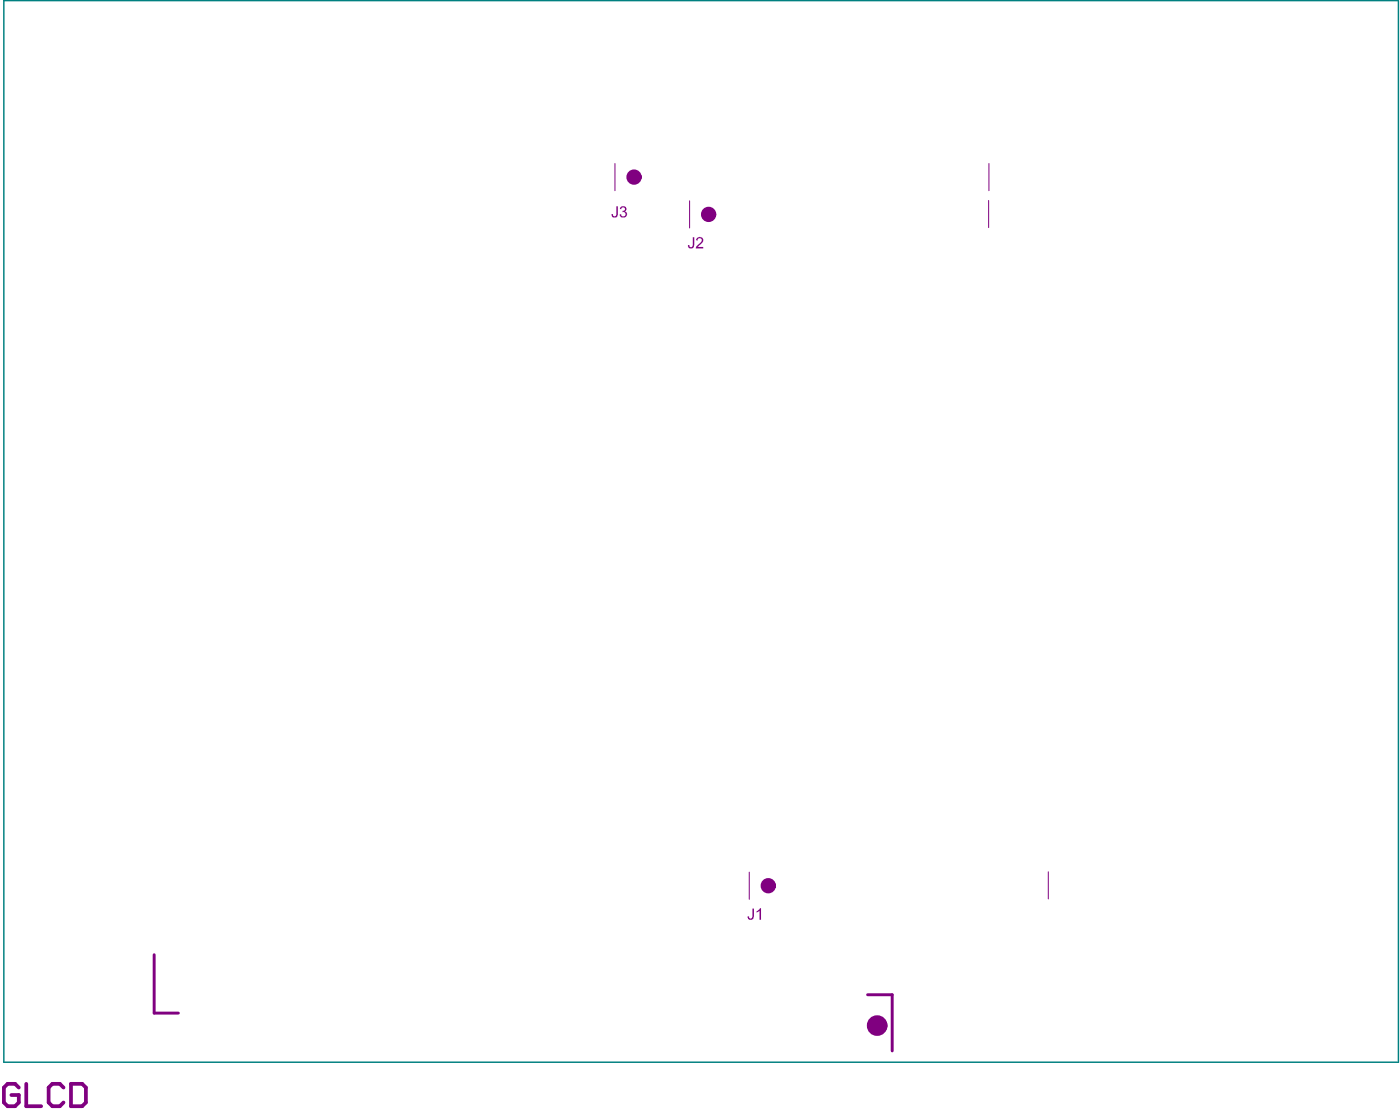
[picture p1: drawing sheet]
<svg xmlns="http://www.w3.org/2000/svg" width="317mm" height="252mm" viewBox="0 0 317 252" stroke-linecap="round" stroke-linejoin="round" font-family="sans-serif">
<path d="M139.5 37.1v6.1M224.3 37.1v6.1M156.4 45.5v6.2M224.2 45.4v6.2M169.9 197.7v6.2M237.7 197.6v6.2" fill="none" stroke="#800080" stroke-width=".23"/>
<path d="M35 216.5v13.2h5.5M196.8 225.5h5.5v12.8" fill="none" stroke="#800080" stroke-width=".67"/>
<g fill="#800080">
<path d="M139.8 46.8h.3v1.7a.73 .73 0 0 1-.7 .8 .73 .73 0 0 1-.7-.8h.3a.4 .4 0 0 0 .4 .6 .4 .4 0 0 0 .4-.6z"/>
<path d="M140.6 47.1a.71 .71 0 0 1 1.1-.3 .71 .71 0 0 1 .1 1.1l-.1 .1a.72 .72 0 0 1 .4 .9 .72 .72 0 0 1-.9 .4l-.4-.1-.3-.3v-.3l.4-.1a.5 .5 0 0 0 .5 .5 .5 .5 0 0 0 .5-.5 .5 .5 0 0 0-.6-.5l-.2 .1 .1-.3a.41 .41 0 0 0 .5-.4 .41 .41 0 0 0-.4-.4 .41 .41 0 0 0-.4 .4h-.4z"/>
<path d="M157.1 53.8h.4v1.8a.72 .72 0 0 1-.8 .7 .72 .72 0 0 1-.7-.7h.4a.26 .26 0 0 0-.1 .3 .26 .26 0 0 0 .3 .1h.3l.2-.4z"/>
<path d="M158.1 53.9a.84 .84 0 0 1 1.1 0 .84 .84 0 0 1 .2 1l-1.2 1.1h1.3v.3h-1.7l.1-.4 .5-.5a1.05 1.05 0 0 0 .7-1.3h-.1a.46 .46 0 0 0-.6 0 .46 .46 0 0 0-.2 .5l-.3-.1z"/>
<path d="M170.6 206h.4v1.8a.72 .72 0 0 1-.7 .7 .72 .72 0 0 1-.8-.7h.4a.26 .26 0 0 0 0 .3 .26 .26 0 0 0 .2 .1h.4l.1-.3z"/>
<path d="M171.6 206.6l.6-.4 .1-.3h.3v2.6h-.3v-2l-.7 .4z"/>
</g>
<path d="M4.3 246.6l-.9-.9h-1.7l-.8 .9v3.4l.8 .8h1.7l.9-.8v-1.7h-1.7M6 245.7v5.1h3.3M14.4 246.6l-.8-.9h-1.7l-.9 .9v3.4l.9 .8h1.7l.8-.8M16.1 245.7h2.5l.9 .9v3.4l-.9 .8h-2.5z" fill="none" stroke="#800080" stroke-width=".85"/>
<g fill="none" stroke="#800080" stroke-width="1.8">
<circle cx="143.8" cy="40.2" r=".83"/>
<circle cx="160.7" cy="48.6" r=".83"/>
<circle cx="174.2" cy="200.8" r=".83"/>
</g>
<circle cx="198.9" cy="232.5" r=".67" fill="none" stroke="#800080" stroke-width="3.3"/>
<path d="M.9 .1h316.2v240.7h-316.2z" fill="none" stroke="#008080" stroke-width=".33"/>
</svg>
